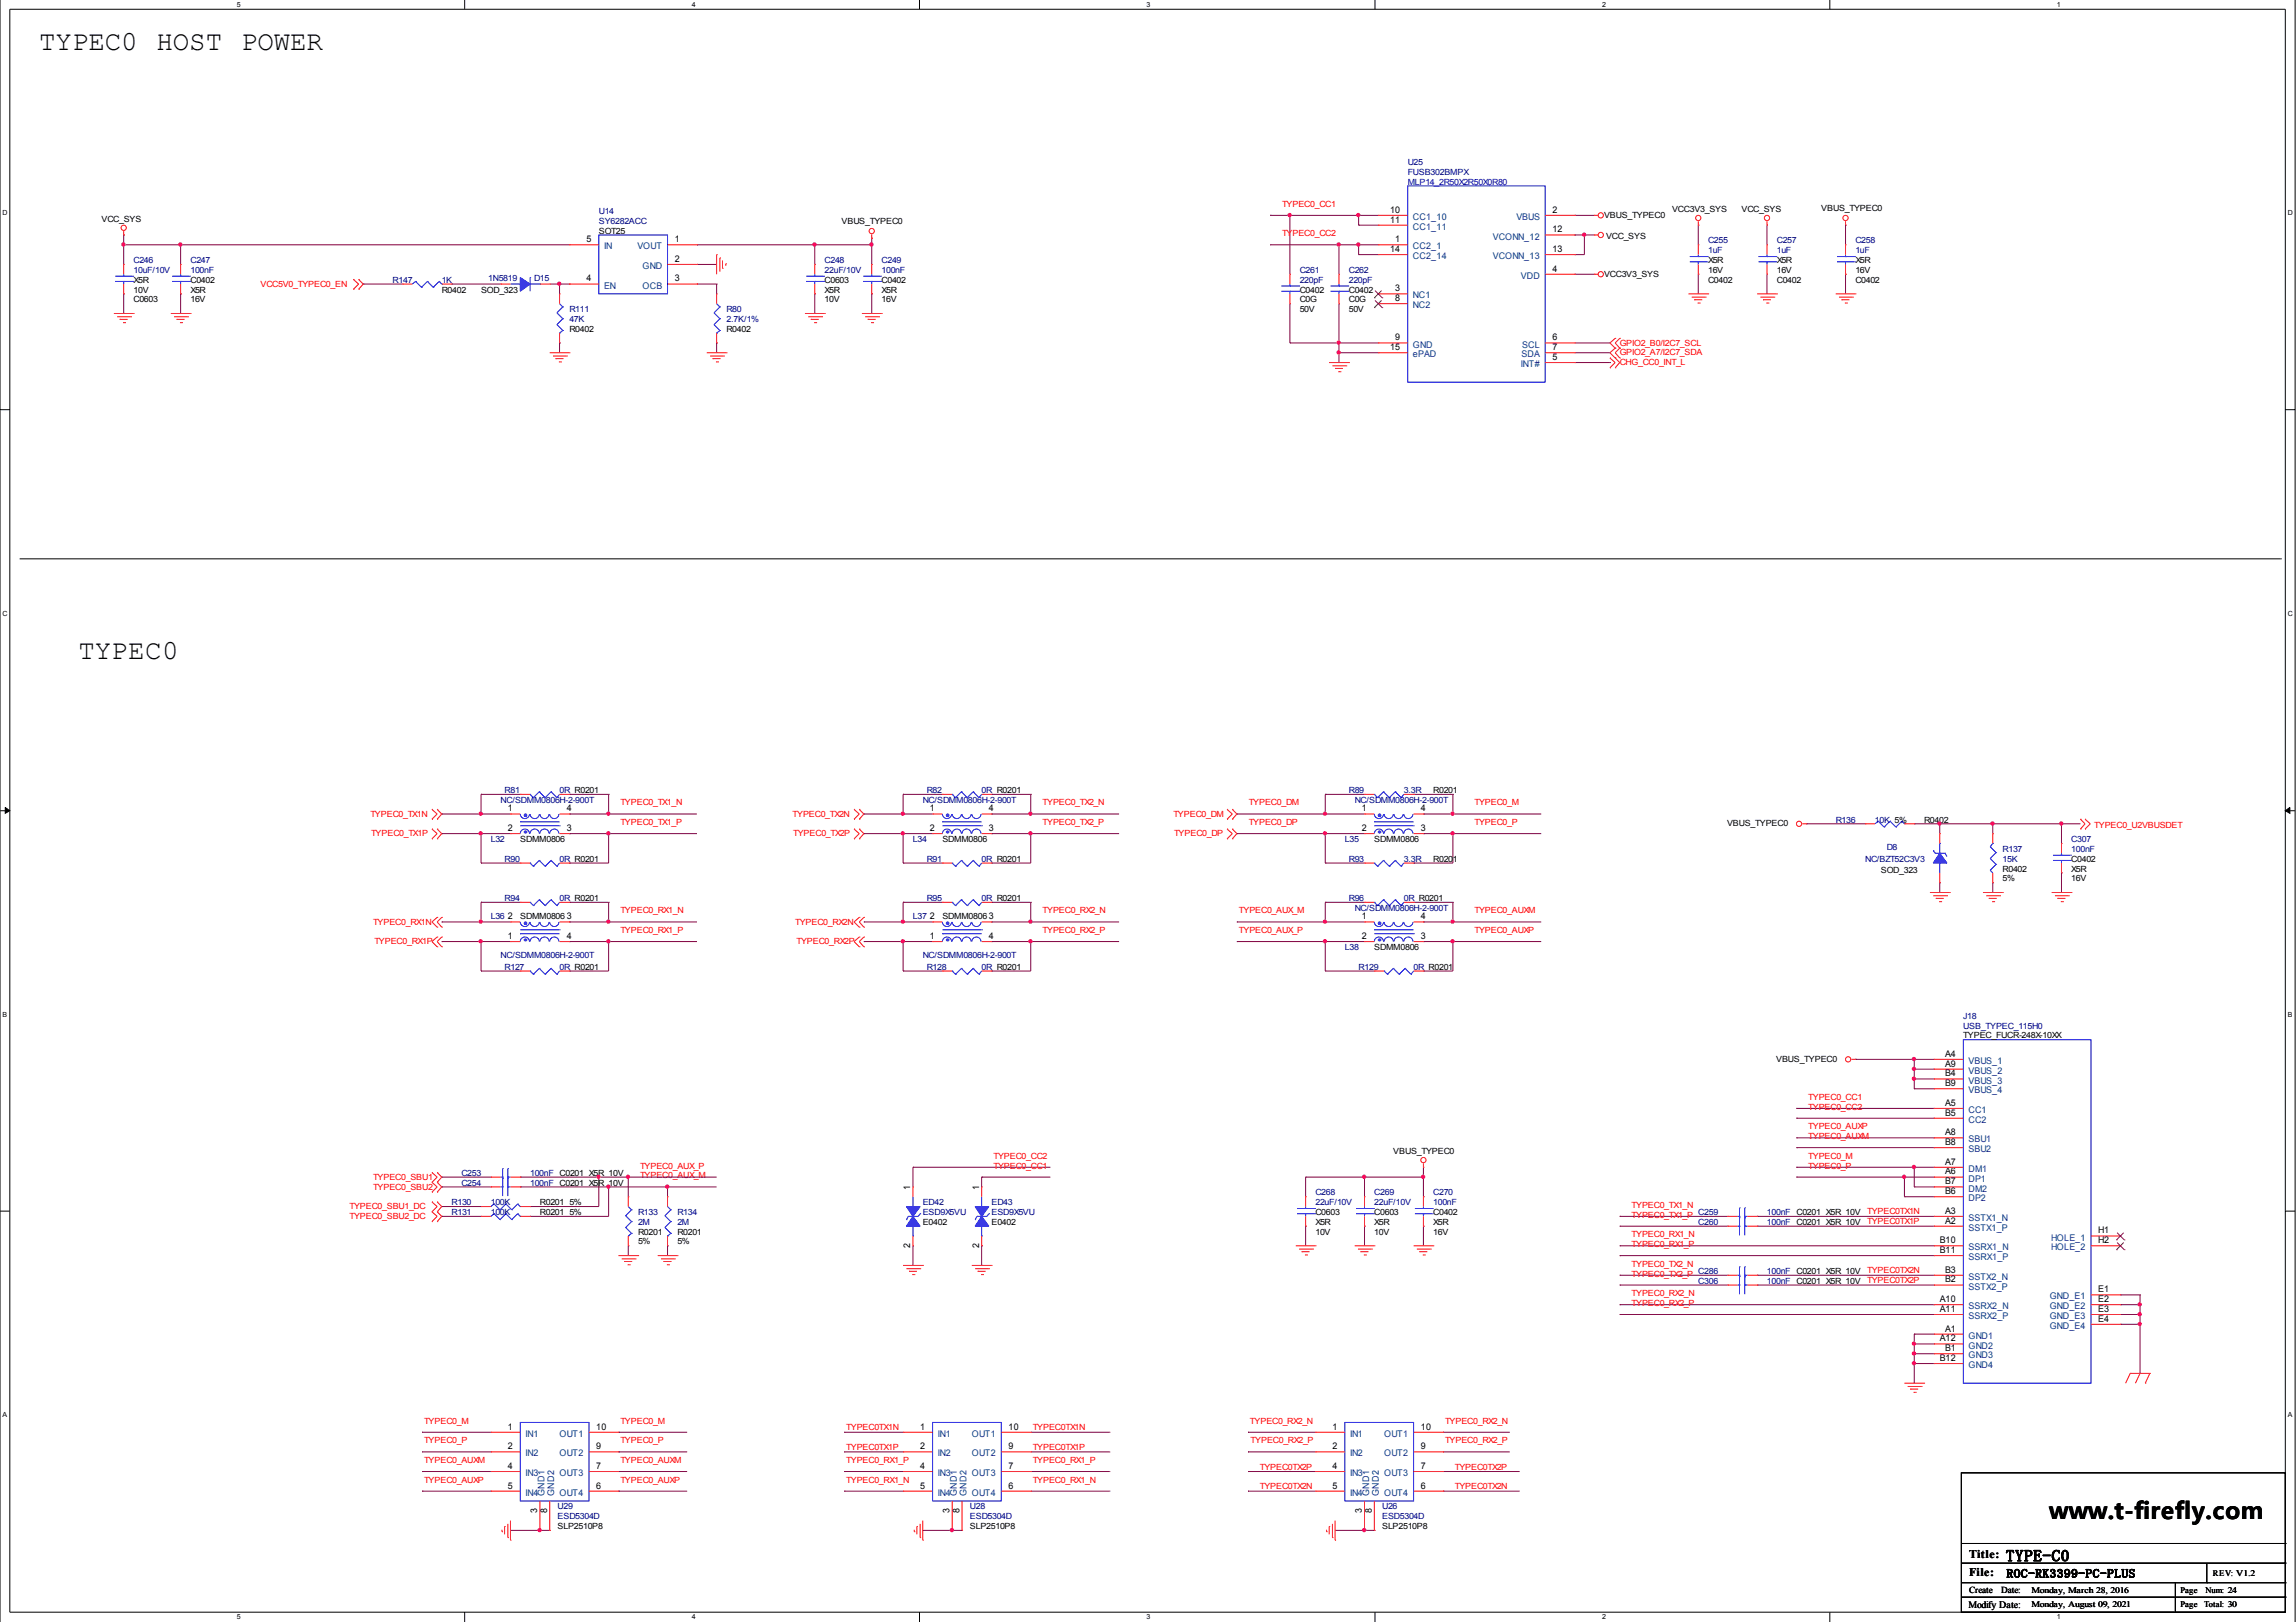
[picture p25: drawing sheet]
<svg xmlns="http://www.w3.org/2000/svg" width="297mm" height="210mm" viewBox="0 0 297 210" stroke-linecap="round" stroke-linejoin="round" font-family="sans-serif">
<defs><g id="words">
<g font-size="3.6">
<text x="5.1" y="6.5">TYPEC0 HOST POWER</text>
<text x="10.2" y="85.3">TYPEC0</text>
</g>
<text font-size="3" x="265.1" y="196.5">www.t-firefly.com</text>
<text font-size="2" x="259.5" y="202">TYPE-C0</text>
<g font-size="1.5">
<text x="254.8" y="201.6">Title:</text>
<text x="254.8" y="203.9">File:</text>
<text x="259.6" y="204.1">ROC-RK3399-PC-PLUS</text>
</g>
<text font-size="1.3" x="254.7" y="208">Modify Date:</text>
<g font-size="1.2">
<text x="179.8" y="27.5">10</text>
<text x="179.8" y="28.8">11</text>
<text x="200.8" y="27.5">2</text>
<text x="75.9" y="31.3">5</text>
<text x="87.3" y="33.9">2</text>
<text x="87.3" y="31.3">1</text>
<text x="179.8" y="32.6">14</text>
<text x="180.5" y="31.3">1</text>
<text x="200.8" y="35.2">4</text>
<text x="200.8" y="30.1">12</text>
<text x="200.8" y="32.6">13</text>
<text x="75.9" y="36.4">4</text>
<text x="87.3" y="36.4">3</text>
<text x="180.5" y="37.7">3</text>
<text x="180.5" y="39">8</text>
<text x="179.8" y="45.3">15</text>
<text x="180.5" y="44">9</text>
<text x="200.8" y="46.6">5</text>
<text x="200.8" y="44">6</text>
<text x="200.8" y="45.3">7</text>
<text x="65.7" y="105">1</text>
<text x="65.7" y="107.5">2</text>
<text x="73.3" y="107.5">3</text>
<text x="73.3" y="105">4</text>
<text x="120.3" y="105">1</text>
<text x="120.3" y="107.5">2</text>
<text x="127.9" y="107.5">3</text>
<text x="127.9" y="105">4</text>
<text x="176.2" y="105">1</text>
<text x="176.2" y="107.5">2</text>
<text x="183.8" y="107.5">3</text>
<text x="183.8" y="105">4</text>
<text x="65.7" y="119">2</text>
<text x="73.3" y="119">3</text>
<text x="120.3" y="119">2</text>
<text x="127.9" y="119">3</text>
<text x="176.2" y="119">1</text>
<text x="183.8" y="119">4</text>
<text x="65.7" y="121.5">1</text>
<text x="73.3" y="121.5">4</text>
<text x="120.3" y="121.5">1</text>
<text x="127.9" y="121.5">4</text>
<text x="176.2" y="121.5">2</text>
<text x="183.8" y="121.5">3</text>
<text x="251.6" y="136.8">A4</text>
<text x="251.6" y="143.1">A5</text>
<text x="251.6" y="138">A9</text>
<text x="251.6" y="140.6">B9</text>
<text x="251.6" y="139.3">B4</text>
<text x="251.6" y="146.9">A8</text>
<text x="251.6" y="148.2">B8</text>
<text x="251.6" y="144.4">B5</text>
<text x="117.8" y="153.9" transform="rotate(-90 117.8 153.9)">1</text>
<text x="126.7" y="153.9" transform="rotate(-90 126.7 153.9)">1</text>
<text x="251.6" y="152">A6</text>
<text x="251.6" y="150.7">A7</text>
<text x="251.6" y="153.3">B7</text>
<text x="251.6" y="154.5">B6</text>
<text x="117.8" y="161.6" transform="rotate(-90 117.8 161.6)">2</text>
<text x="126.7" y="161.6" transform="rotate(-90 126.7 161.6)">2</text>
<text x="251" y="160.9">B10</text>
<text x="251.6" y="158.3">A2</text>
<text x="251.6" y="157.1">A3</text>
<text x="271.4" y="159.6">H1</text>
<text x="271.4" y="160.9">H2</text>
<text x="251" y="162.2">B11</text>
<text x="251.6" y="164.7">B3</text>
<text x="251.6" y="166">B2</text>
<text x="271.4" y="167.2">E1</text>
<text x="251" y="168.5">A10</text>
<text x="251" y="169.8">A11</text>
<text x="251" y="173.6">A12</text>
<text x="251.6" y="172.3">A1</text>
<text x="271.4" y="168.5">E2</text>
<text x="271.4" y="169.8">E3</text>
<text x="271.4" y="171">E4</text>
<text x="251" y="176.1">B12</text>
<text x="251.6" y="174.9">B1</text>
<text x="65.7" y="185">1</text>
<text x="77.1" y="185">10</text>
<text x="119" y="185">1</text>
<text x="130.5" y="185">10</text>
<text x="172.4" y="185">1</text>
<text x="183.8" y="185">10</text>
<text x="65.7" y="187.6">2</text>
<text x="65.7" y="190.1">4</text>
<text x="77.1" y="190.1">7</text>
<text x="77.1" y="187.6">9</text>
<text x="119" y="187.6">2</text>
<text x="119" y="190.1">4</text>
<text x="130.5" y="190.1">7</text>
<text x="130.5" y="187.6">9</text>
<text x="172.4" y="187.6">2</text>
<text x="172.4" y="190.1">4</text>
<text x="183.8" y="190.1">7</text>
<text x="183.8" y="187.6">9</text>
<text x="65.7" y="192.6">5</text>
<text x="69.5" y="195.8" transform="rotate(-90 69.5 195.8)">3</text>
<text x="70.8" y="195.8" transform="rotate(-90 70.8 195.8)">8</text>
<text x="77.1" y="192.6">6</text>
<text x="119" y="192.6">5</text>
<text x="122.9" y="195.8" transform="rotate(-90 122.9 195.8)">3</text>
<text x="124.1" y="195.8" transform="rotate(-90 124.1 195.8)">8</text>
<text x="130.5" y="192.6">6</text>
<text x="172.4" y="192.6">5</text>
<text x="176.2" y="195.8" transform="rotate(-90 176.2 195.8)">3</text>
<text x="177.5" y="195.8" transform="rotate(-90 177.5 195.8)">8</text>
<text x="183.8" y="192.6">6</text>
<text x="254.8" y="206.2">Create</text>
<text x="258.9" y="206.2">Date:</text>
</g>
<g font-size="1.2" fill="#003f7f">
<text x="182.8" y="28.5">CC1_10</text>
<text x="182.8" y="29.7">CC1_11</text>
<text x="196.2" y="28.5">VBUS</text>
<text x="78.1" y="32.3">IN</text>
<text x="82.5" y="32.3">VOUT</text>
<text x="83.1" y="34.8">GND</text>
<text x="182.8" y="32.3">CC2_1</text>
<text x="182.8" y="33.5">CC2_14</text>
<text x="193.1" y="31">VCONN_12</text>
<text x="193.1" y="33.5">VCONN_13</text>
<text x="78.1" y="37.4">EN</text>
<text x="83.1" y="37.4">OCB</text>
<text x="182.8" y="38.6">NC1</text>
<text x="182.8" y="39.9">NC2</text>
<text x="196.8" y="36.1">VDD</text>
<text x="182.8" y="45">GND</text>
<text x="182.8" y="46.2">ePAD</text>
<text x="196.8" y="47.5">INT#</text>
<text x="196.8" y="46.2">SDA</text>
<text x="196.9" y="45">SCL</text>
<text x="254.7" y="137.7">VBUS_1</text>
<text x="254.7" y="139">VBUS_2</text>
<text x="254.7" y="141.5">VBUS_4</text>
<text x="254.7" y="140.2">VBUS_3</text>
<text x="254.7" y="144">CC1</text>
<text x="254.7" y="147.8">SBU1</text>
<text x="254.7" y="149.1">SBU2</text>
<text x="254.7" y="145.3">CC2</text>
<text x="254.7" y="152.9">DP1</text>
<text x="254.7" y="151.7">DM1</text>
<text x="254.7" y="154.2">DM2</text>
<text x="254.7" y="155.5">DP2</text>
<text x="254.7" y="159.3">SSTX1_P</text>
<text x="254.7" y="158">SSTX1_N</text>
<text x="254.7" y="161.8">SSRX1_N</text>
<text x="265.3" y="160.5">HOLE_1</text>
<text x="265.3" y="161.8">HOLE_2</text>
<text x="254.7" y="163.1">SSRX1_P</text>
<text x="254.7" y="165.6">SSTX2_N</text>
<text x="254.7" y="166.9">SSTX2_P</text>
<text x="254.7" y="173.2">GND1</text>
<text x="254.7" y="169.4">SSRX2_N</text>
<text x="254.7" y="170.7">SSRX2_P</text>
<text x="265.2" y="168.2">GND_E1</text>
<text x="265.2" y="169.4">GND_E2</text>
<text x="265.2" y="170.7">GND_E3</text>
<text x="265.2" y="172">GND_E4</text>
<text x="254.7" y="174.5">GND2</text>
<text x="254.7" y="177.1">GND4</text>
<text x="254.7" y="175.8">GND3</text>
<text x="68" y="185.9">IN1</text>
<text x="72.4" y="185.9">OUT1</text>
<text x="121.3" y="185.9">IN1</text>
<text x="125.7" y="185.9">OUT1</text>
<text x="174.7" y="185.9">IN1</text>
<text x="179.1" y="185.9">OUT1</text>
<text x="68" y="188.5">IN2</text>
<text x="68" y="191">IN3</text>
<text x="72.4" y="191">OUT3</text>
<text x="72.4" y="188.5">OUT2</text>
<text x="121.3" y="188.5">IN2</text>
<text x="121.3" y="191">IN3</text>
<text x="125.7" y="191">OUT3</text>
<text x="125.7" y="188.5">OUT2</text>
<text x="174.7" y="188.5">IN2</text>
<text x="174.7" y="191">IN3</text>
<text x="179.1" y="191">OUT3</text>
<text x="179.1" y="188.5">OUT2</text>
<text x="68" y="193.6">IN4</text>
<text x="70.4" y="193.6" transform="rotate(-90 70.4 193.6)">GND1</text>
<text x="71.7" y="193.6" transform="rotate(-90 71.7 193.6)">GND2</text>
<text x="72.4" y="193.6">OUT4</text>
<text x="121.3" y="193.6">IN4</text>
<text x="123.8" y="193.6" transform="rotate(-90 123.8 193.6)">GND1</text>
<text x="125.1" y="193.6" transform="rotate(-90 125.1 193.6)">GND2</text>
<text x="125.7" y="193.6">OUT4</text>
<text x="174.7" y="193.6">IN4</text>
<text x="177.1" y="193.6" transform="rotate(-90 177.1 193.6)">GND1</text>
<text x="178.4" y="193.6" transform="rotate(-90 178.4 193.6)">GND2</text>
<text x="179.1" y="193.6">OUT4</text>
</g>
<g font-size="1.1" fill="#00007f">
<text x="182.1" y="21.4">U25</text>
<text x="182.1" y="22.6">FUSB302BMPX</text>
<text x="77.5" y="27.7">U14</text>
<text x="77.5" y="29">SY6282ACC</text>
<text x="17.3" y="34.1">C246</text>
<text x="17.3" y="35.3">10uF/10V</text>
<text x="24.6" y="34.1">C247</text>
<text x="24.6" y="35.3">100nF</text>
<text x="106.7" y="34.1">C248</text>
<text x="106.7" y="35.3">22uF/10V</text>
<text x="114" y="34.1">C249</text>
<text x="114" y="35.3">100nF</text>
<text x="168.1" y="35.3">C261</text>
<text x="174.5" y="35.3">C262</text>
<text x="221" y="31.5">C255</text>
<text x="221" y="32.8">1uF</text>
<text x="229.9" y="31.5">C257</text>
<text x="229.9" y="32.8">1uF</text>
<text x="240" y="31.5">C258</text>
<text x="240" y="32.8">1uF</text>
<text x="50.8" y="36.6">R147</text>
<text x="57.2" y="36.6">1K</text>
<text x="63.2" y="36.3">1N5819</text>
<text x="69.1" y="36.3">D15</text>
<text x="73.7" y="40.4">R111</text>
<text x="73.7" y="41.7">47K</text>
<text x="94" y="40.4">R80</text>
<text x="94" y="41.7">2.7K/1%</text>
<text x="168.1" y="36.6">220pF</text>
<text x="174.5" y="36.6">220pF</text>
<text x="64.8" y="103.9">NC/SDMM0806H-2-900T</text>
<text x="65.3" y="102.6">R81</text>
<text x="72.4" y="102.6">0R R0201</text>
<text x="119.4" y="103.9">NC/SDMM0806H-2-900T</text>
<text x="119.9" y="102.6">R82</text>
<text x="127" y="102.6">0R R0201</text>
<text x="174.5" y="102.6">R89</text>
<text x="175.3" y="103.9">NC/SDMM0806H-2-900T</text>
<text x="181.6" y="102.6">3.3R</text>
<text x="237.5" y="106.4">R136</text>
<text x="242.6" y="106.4">10K 5%</text>
<text x="63.5" y="109">L32</text>
<text x="65.3" y="111.5">R90</text>
<text x="72.4" y="111.5">0R R0201</text>
<text x="118.1" y="109">L34</text>
<text x="119.9" y="111.5">R91</text>
<text x="127" y="111.5">0R R0201</text>
<text x="174" y="109">L35</text>
<text x="174.5" y="111.5">R93</text>
<text x="181.6" y="111.5">3.3R</text>
<text x="241.3" y="111.5">NC/BZT52C3V3</text>
<text x="244.1" y="110">D8</text>
<text x="259.1" y="110.3">R137</text>
<text x="259.1" y="111.5">15K</text>
<text x="268" y="109">C307</text>
<text x="268" y="110.3">100nF</text>
<text x="63.5" y="118.9">L36</text>
<text x="65.3" y="116.6">R94</text>
<text x="72.4" y="116.6">0R R0201</text>
<text x="118.1" y="118.9">L37</text>
<text x="119.9" y="116.6">R95</text>
<text x="127" y="116.6">0R R0201</text>
<text x="174.5" y="116.6">R96</text>
<text x="175.3" y="117.9">NC/SDMM0806H-2-900T</text>
<text x="181.6" y="116.6">0R R0201</text>
<text x="64.8" y="124">NC/SDMM0806H-2-900T</text>
<text x="65.3" y="125.5">R127</text>
<text x="72.4" y="125.5">0R R0201</text>
<text x="119.4" y="124">NC/SDMM0806H-2-900T</text>
<text x="119.9" y="125.5">R128</text>
<text x="127" y="125.5">0R R0201</text>
<text x="174" y="123">L38</text>
<text x="175.8" y="125.5">R129</text>
<text x="182.9" y="125.5">0R R0201</text>
<text x="254" y="131.8">J18</text>
<text x="254" y="133.1">USB_TYPEC_115H0</text>
<text x="58.4" y="156">R130</text>
<text x="59.7" y="153.4">C254</text>
<text x="59.7" y="152.2">C253</text>
<text x="63.5" y="156">100K</text>
<text x="68.6" y="153.4">100nF C0201 X5R 10V</text>
<text x="68.6" y="152.2">100nF C0201 X5R 10V</text>
<text x="119.4" y="156">ED42</text>
<text x="128.3" y="156">ED43</text>
<text x="170.2" y="154.7">C268</text>
<text x="170.2" y="156">22uF/10V</text>
<text x="177.8" y="154.7">C269</text>
<text x="177.8" y="156">22uF/10V</text>
<text x="185.4" y="154.7">C270</text>
<text x="185.4" y="156">100nF</text>
<text x="58.4" y="157.2">R131</text>
<text x="63.5" y="157.2">100K</text>
<text x="82.5" y="157.2">R133</text>
<text x="82.5" y="158.5">2M</text>
<text x="87.6" y="157.2">R134</text>
<text x="87.6" y="158.5">2M</text>
<text x="119.4" y="157.2">ESD9X5VU</text>
<text x="128.3" y="157.2">ESD9X5VU</text>
<text x="219.7" y="157.2">C259</text>
<text x="219.7" y="158.5">C260</text>
<text x="228.6" y="157.2">100nF C0201 X5R 10V</text>
<text x="228.6" y="158.5">100nF C0201 X5R 10V</text>
<text x="219.7" y="166.1">C306</text>
<text x="219.7" y="164.9">C286</text>
<text x="228.6" y="166.1">100nF C0201 X5R 10V</text>
<text x="228.6" y="164.9">100nF C0201 X5R 10V</text>
<text x="72.1" y="195.3">U29</text>
<text x="72.1" y="196.6">ESD5304D</text>
<text x="125.5" y="195.3">U28</text>
<text x="125.5" y="196.6">ESD5304D</text>
<text x="178.8" y="195.3">U26</text>
<text x="178.8" y="196.6">ESD5304D</text>
</g>
<text font-size="1.1" fill="#00009f" x="182.1" y="23.9">MLP14_2R50X2R50X0R80</text>
<g font-size="1.1">
<text x="13.1" y="28.7">VCC_SYS</text>
<text x="108.9" y="29">VBUS_TYPEC0</text>
<text x="207.5" y="28.2">VBUS_TYPEC0</text>
<text x="216.3" y="27.4">VCC3V3_SYS</text>
<text x="225.3" y="27.4">VCC_SYS</text>
<text x="235.6" y="27.4">VBUS_TYPEC0</text>
<text x="77.5" y="30.2">SOT25</text>
<text x="207.5" y="35.8">VCC3V3_SYS</text>
<text x="207.8" y="30.9">VCC_SYS</text>
<text x="221" y="34.1">X5R</text>
<text x="221" y="35.3">16V</text>
<text x="229.9" y="34.1">X5R</text>
<text x="229.9" y="35.3">16V</text>
<text x="240" y="34.1">X5R</text>
<text x="240" y="35.3">16V</text>
<text x="17.3" y="39.1">C0603</text>
<text x="17.3" y="36.6">X5R</text>
<text x="17.3" y="37.9">10V</text>
<text x="24.6" y="36.6">C0402</text>
<text x="24.6" y="37.9">X5R</text>
<text x="24.6" y="39.1">16V</text>
<text x="57.1" y="37.9">R0402</text>
<text x="62.2" y="37.9">SOD_323</text>
<text x="106.7" y="36.6">C0603</text>
<text x="106.7" y="37.9">X5R</text>
<text x="106.7" y="39.1">10V</text>
<text x="114" y="36.6">C0402</text>
<text x="114" y="37.9">X5R</text>
<text x="114" y="39.1">16V</text>
<text x="168.1" y="37.9">C0402</text>
<text x="168.1" y="39.1">C0G</text>
<text x="168.1" y="40.4">50V</text>
<text x="174.5" y="37.9">C0402</text>
<text x="174.5" y="39.1">C0G</text>
<text x="174.5" y="40.4">50V</text>
<text x="221" y="36.6">C0402</text>
<text x="229.9" y="36.6">C0402</text>
<text x="240" y="36.6">C0402</text>
<text x="73.7" y="42.9">R0402</text>
<text x="94" y="42.9">R0402</text>
<text x="185.4" y="102.6">R0201</text>
<text x="223.4" y="106.9">VBUS_TYPEC0</text>
<text x="248.9" y="106.4">R0402</text>
<text x="67.3" y="109">SDMM0806</text>
<text x="121.9" y="109">SDMM0806</text>
<text x="177.8" y="109">SDMM0806</text>
<text x="185.4" y="111.5">R0201</text>
<text x="243.3" y="113">SOD_323</text>
<text x="259.1" y="112.8">R0402</text>
<text x="268" y="111.5">C0402</text>
<text x="268" y="112.8">X5R</text>
<text x="67.3" y="118.9">SDMM0806</text>
<text x="121.9" y="118.9">SDMM0806</text>
<text x="259.1" y="114.1">5%</text>
<text x="268" y="114.1">16V</text>
<text x="177.8" y="123">SDMM0806</text>
<text x="229.8" y="137.4">VBUS_TYPEC0</text>
<text x="254" y="134.4">TYPEC_FUCR-248X-10XX</text>
<text x="180.3" y="149.3">VBUS_TYPEC0</text>
<text x="69.8" y="156">R0201 5%</text>
<text x="69.8" y="157.2">R0201 5%</text>
<text x="82.5" y="159.8">R0201</text>
<text x="82.5" y="161.1">5%</text>
<text x="87.6" y="159.8">R0201</text>
<text x="87.6" y="161.1">5%</text>
<text x="119.4" y="158.5">E0402</text>
<text x="128.3" y="158.5">E0402</text>
<text x="170.2" y="157.2">C0603</text>
<text x="170.2" y="158.5">X5R</text>
<text x="170.2" y="159.8">10V</text>
<text x="177.8" y="157.2">C0603</text>
<text x="177.8" y="158.5">X5R</text>
<text x="177.8" y="159.8">10V</text>
<text x="185.4" y="157.2">C0402</text>
<text x="185.4" y="158.5">X5R</text>
<text x="185.4" y="159.8">16V</text>
<text x="72.1" y="197.9">SLP2510P8</text>
<text x="125.5" y="197.9">SLP2510P8</text>
<text x="178.8" y="197.9">SLP2510P8</text>
<text x="286.3" y="203.9">REV: V1.2</text>
<text x="262.8" y="206.1">Monday, March 28, 2016</text>
<text x="262.8" y="208">Monday, August 09, 2021</text>
<text x="282.1" y="206.2">Page</text>
<text x="282.1" y="208">Page</text>
<text x="285.2" y="208">Total: 30</text>
<text x="285.3" y="206.2">Num: 24</text>
</g>
<g font-size="1.1" fill="#f00">
<text x="165.9" y="26.8">TYPEC0_CC1</text>
<text x="165.9" y="30.6">TYPEC0_CC2</text>
<text x="33.7" y="37.1">VCC5V0_TYPEC0_EN</text>
<text x="209.5" y="47.3">CHG_CC0_INT_L</text>
<text x="209.5" y="44.7">GPIO2_B0/I2C7_SCL</text>
<text x="209.5" y="46">GPIO2_A7/I2C7_SDA</text>
<text x="47.9" y="105.7">TYPEC0_TX1N</text>
<text x="80.3" y="106.8">TYPEC0_TX1_P</text>
<text x="80.3" y="104.2">TYPEC0_TX1_N</text>
<text x="102.5" y="105.7">TYPEC0_TX2N</text>
<text x="134.9" y="106.8">TYPEC0_TX2_P</text>
<text x="134.9" y="104.2">TYPEC0_TX2_N</text>
<text x="151.8" y="105.7">TYPEC0_DM</text>
<text x="161.5" y="104.2">TYPEC0_DM</text>
<text x="161.5" y="106.8">TYPEC0_DP</text>
<text x="190.8" y="106.8">TYPEC0_P</text>
<text x="190.8" y="104.2">TYPEC0_M</text>
<text x="270.9" y="107.2">TYPEC0_U2VBUSDET</text>
<text x="48" y="108.2">TYPEC0_TX1P</text>
<text x="102.6" y="108.2">TYPEC0_TX2P</text>
<text x="151.9" y="108.2">TYPEC0_DP</text>
<text x="48.3" y="119.6">TYPEC0_RX1N</text>
<text x="80.3" y="118.2">TYPEC0_RX1_N</text>
<text x="102.9" y="119.6">TYPEC0_RX2N</text>
<text x="134.9" y="118.2">TYPEC0_RX2_N</text>
<text x="160.3" y="118.2">TYPEC0_AUX_M</text>
<text x="190.8" y="118.2">TYPEC0_AUXM</text>
<text x="48.4" y="122.2">TYPEC0_RX1P</text>
<text x="80.3" y="120.7">TYPEC0_RX1_P</text>
<text x="103" y="122.2">TYPEC0_RX2P</text>
<text x="134.9" y="120.7">TYPEC0_RX2_P</text>
<text x="160.3" y="120.7">TYPEC0_AUX_P</text>
<text x="190.8" y="120.7">TYPEC0_AUXP</text>
<text x="233.9" y="142.3">TYPEC0_CC1</text>
<text x="233.9" y="143.6">TYPEC0_CC2</text>
<text x="128.5" y="150">TYPEC0_CC2</text>
<text x="233.9" y="146.1">TYPEC0_AUXP</text>
<text x="233.9" y="147.4">TYPEC0_AUXM</text>
<text x="233.9" y="150">TYPEC0_M</text>
<text x="48.3" y="153.9">TYPEC0_SBU2</text>
<text x="48.3" y="152.7">TYPEC0_SBU1</text>
<text x="82.8" y="152.5">TYPEC0_AUX_M</text>
<text x="82.8" y="151.2">TYPEC0_AUX_P</text>
<text x="128.5" y="151.2">TYPEC0_CC1</text>
<text x="233.9" y="151.2">TYPEC0_P</text>
<text x="45.2" y="157.7">TYPEC0_SBU2_DC</text>
<text x="45.2" y="156.5">TYPEC0_SBU1_DC</text>
<text x="211.1" y="160.1">TYPEC0_RX1_N</text>
<text x="211.1" y="161.4">TYPEC0_RX1_P</text>
<text x="211.1" y="156.3">TYPEC0_TX1_N</text>
<text x="211.1" y="157.6">TYPEC0_TX1_P</text>
<text x="241.6" y="157.2">TYPEC0TX1N</text>
<text x="241.6" y="158.4">TYPEC0TX1P</text>
<text x="211.1" y="167.7">TYPEC0_RX2_N</text>
<text x="211.1" y="163.9">TYPEC0_TX2_N</text>
<text x="211.1" y="165.2">TYPEC0_TX2_P</text>
<text x="241.6" y="166">TYPEC0TX2P</text>
<text x="241.6" y="164.8">TYPEC0TX2N</text>
<text x="211.1" y="169">TYPEC0_RX2_P</text>
<text x="54.9" y="184.2">TYPEC0_M</text>
<text x="80.3" y="184.2">TYPEC0_M</text>
<text x="109.5" y="185.1">TYPEC0TX1N</text>
<text x="133.6" y="185.1">TYPEC0TX1N</text>
<text x="161.7" y="184.2">TYPEC0_RX2_N</text>
<text x="186.9" y="184.2">TYPEC0_RX2_N</text>
<text x="54.9" y="186.8">TYPEC0_P</text>
<text x="54.9" y="189.3">TYPEC0_AUXM</text>
<text x="54.9" y="191.9">TYPEC0_AUXP</text>
<text x="80.3" y="186.8">TYPEC0_P</text>
<text x="80.3" y="189.3">TYPEC0_AUXM</text>
<text x="80.3" y="191.9">TYPEC0_AUXP</text>
<text x="109.5" y="187.6">TYPEC0TX1P</text>
<text x="109.5" y="189.3">TYPEC0_RX1_P</text>
<text x="109.5" y="191.9">TYPEC0_RX1_N</text>
<text x="133.6" y="187.6">TYPEC0TX1P</text>
<text x="133.6" y="189.3">TYPEC0_RX1_P</text>
<text x="133.6" y="191.9">TYPEC0_RX1_N</text>
<text x="161.8" y="186.8">TYPEC0_RX2_P</text>
<text x="163" y="190.2">TYPEC0TX2P</text>
<text x="186.9" y="186.8">TYPEC0_RX2_P</text>
<text x="188.2" y="190.2">TYPEC0TX2P</text>
<text x="163" y="192.7">TYPEC0TX2N</text>
<text x="188.2" y="192.7">TYPEC0TX2N</text>
</g>
<g font-size=".9">
<text x="30.6" y=".9">5</text>
<text x="89.5" y=".9">4</text>
<text x="148.3" y=".9">3</text>
<text x="207.3" y=".9">2</text>
<text x="266.1" y=".9">1</text>
<text x=".3" y="27.9">D</text>
<text x="296" y="27.9">D</text>
<text x=".3" y="79.7">C</text>
<text x="296" y="79.7">C</text>
<text x=".3" y="131.6">B</text>
<text x="296" y="131.6">B</text>
<text x=".3" y="183.4">A</text>
<text x="296" y="183.4">A</text>
<text x="30.6" y="209.6">5</text>
<text x="89.5" y="209.6">4</text>
<text x="148.3" y="209.6">3</text>
<text x="207.3" y="209.6">2</text>
<text x="266.1" y="209.6">1</text>
</g>
</g></defs>
<path d="M0 -.1v210M296.9 -.1v210M1.3 1.2h294.4v207.4h-294.4z" fill="none" stroke="#000" stroke-width=".13"/>
<g fill="#fff">
<path d="M30.6 .1h.4v.9h-.4z"/>
<path d="M30.6 208.8h.4v.9h-.4z"/>
</g>
<path d="M60.1 -.1v1.3M60.1 208.6v1.3" fill="none" stroke="#000" stroke-width=".13"/>
<g fill="#fff">
<path d="M89.5 .1h.3v.9h-.3z"/>
<path d="M89.5 208.8h.3v.9h-.3z"/>
</g>
<path d="M119 -.1v1.3M119 208.6v1.3" fill="none" stroke="#000" stroke-width=".13"/>
<g fill="#fff">
<path d="M148.3 .1h.4v.9h-.4z"/>
<path d="M148.3 208.8h.4v.9h-.4z"/>
</g>
<path d="M177.9 -.1v1.3M177.9 208.6v1.3" fill="none" stroke="#000" stroke-width=".13"/>
<g fill="#fff">
<path d="M207.3 .1h.3v.9h-.3z"/>
<path d="M207.3 208.8h.3v.9h-.3z"/>
</g>
<path d="M236.7 -.1v1.3M236.7 208.6v1.3" fill="none" stroke="#000" stroke-width=".13"/>
<g fill="#fff">
<path d="M266.1 .1h.3v.9h-.3z"/>
<path d="M266.1 208.8h.3v.9h-.3z"/>
<path d="M.3 27.1h.5v.9h-.5z"/>
<path d="M296 27.1h.5v.9h-.5z"/>
<path d="M.3 78.9h.5v1h-.5z"/>
<path d="M296 78.9h.5v1h-.5z"/>
</g>
<path d="M0 53h1.3M295.7 53h1.2" fill="none" stroke="#000" stroke-width=".13"/>
<g fill="#fff">
<path d="M.3 130.8h.5v1h-.5z"/>
<path d="M296 130.8h.4v1h-.4z"/>
</g>
<path d="M0 104.9h1.3M295.7 104.9h1.2" fill="none" stroke="#000" stroke-width=".13"/>
<path d="M.7 104.5l.6 .4-.6 .4zM295.7 104.9l.5-.4v.8z" fill="#000" stroke="#000" stroke-width=".13"/>
<g fill="#fff">
<path d="M.3 182.6h.5v1h-.5z"/>
<path d="M296 182.6h.5v1h-.5z"/>
</g>
<g fill="none" stroke="#000" stroke-width=".13">
<path d="M2.5 72.3h292.6M295.1 72.3h.1M0 156.7h1.3M295.7 156.7h1.2M253.7 190.6h42v18h-42zM253.7 199.7h42M295.7 199.7h.1M253.7 202.3h42M253.7 204.8h42M253.7 206.7h42M281.4 208.6h.1M281.4 204.8v3.8"/>
<path d="M285.5 204.8h.1M285.5 202.3v2.5M295.7 202.3h.1M295.7 204.8h.1M295.7 206.7h.1"/>
</g>
<g fill="none" stroke="#7f003f" stroke-width=".13">
<path d="M16 31.7h.1M16 38h.1M16 30.4h.1M16 31.7h57.7M16 30.4v3.8M16 38v2.6M23.4 38h.1M23.4 31.7h.1M23.4 31.7v2.5M23.4 38v2.6M47 36.8h.1M47 36.8h5.1"/>
<path d="M58.4 36.8h.1M58.4 36.8h6.4M71.1 36.8h2.6M72.4 36.8h.1M72.4 36.8v1.2M73.7 36.8h.1M90.2 31.7h.1M90.2 34.2h.1M90.2 36.8h.1M90.2 31.7h22.6M90.2 36.8h2.5M90.2 34.2h2.5"/>
<path d="M92.7 36.8h.1M92.7 36.8v1.2M105.4 31.7h.1M105.4 38h.1M105.4 31.7v2.5M105.4 38v2.6M112.8 38h.1M112.8 31.7h.1M112.8 30.8h.1M112.8 30.8v3.4M112.8 38v2.6M164.3 31.7h.1"/>
<path d="M164.3 27.9h.1M164.3 31.7h14M164.3 27.9h14M166.9 27.9h.1M166.9 39.3h.1M166.9 27.9v7.6M166.9 39.3v5.1M173.2 31.7h.1M173.2 39.3h.1M173.2 31.7v3.8M173.2 39.3v7.6M175.8 32.9h.1"/>
<path d="M175.8 31.7h.1M175.8 29.1h.1M175.8 27.9h.1M175.8 32.9h2.5M175.8 27.9v1.2M175.8 31.7v1.2M175.8 29.1h2.5M203.7 35.5h.1M203.7 27.9h.1M203.7 30.4h.1M203.7 32.9h.1M203.7 27.9h2.5"/>
<path d="M203.7 35.5h2.5M203.7 30.4h2.5M205 30.4h.1M205 30.4v2.5h-1.3M219.7 29.1h.1M219.7 35.5h.1M219.7 29.1v2.6M219.7 35.5v2.5M228.6 29.1h.1M228.6 35.5h.1M228.6 29.1v2.6M228.6 35.5v2.5"/>
<path d="M238.8 29.1h.1M238.8 35.5h.1M238.8 29.1v2.6M238.8 35.5v2.5M72.4 44.4h.1M72.4 44.4v1.2M92.7 44.4h.1M92.7 44.4v1.2M166.9 44.4h.1M166.9 44.4h11.4M173.2 45.6h.1M173.2 44.4h.1"/>
<path d="M173.2 45.6h5.1M203.7 45.6h4.6M203.7 44.4h4.6M203.7 46.9h4.6M208.3 46.9h.1M208.3 44.4h.1M208.3 45.6h.1M57.2 105.3h.1M57.2 107.9h.1M57.2 119.3h.1M57.2 105.3h8.8M57.2 107.9h8.8"/>
<path d="M57.2 119.3h8.8M62.2 107.9h.1M62.2 111.7h.1M62.2 102.8h.1M62.2 105.3h.1M62.2 116.8h.1M62.2 119.3h.1M62.2 102.8v2.5M62.2 107.9v3.8M62.2 116.8v2.5M62.2 111.7h5.1M62.2 102.8h5.1"/>
<path d="M62.2 116.8h5.1M73.7 105.3h.1M73.7 107.9h.1M73.7 119.3h.1M73.7 111.7h.1M73.7 102.8h.1M73.7 116.8h.1M73.7 105.3h16.5M73.7 107.9h16.5M73.7 119.3h16.5M73.7 102.8h5M73.7 116.8h5"/>
<path d="M78.7 107.9h.1M78.7 102.8h.1M78.7 105.3h.1M78.7 116.8h.1M78.7 119.3h.1M78.7 102.8v2.5M78.7 107.9v3.8h-5M78.7 116.8v2.5M111.8 105.3h.1M111.8 107.9h.1M111.8 119.3h.1M111.8 105.3h8.9"/>
<path d="M111.8 107.9h8.9M111.8 119.3h8.9M116.8 107.9h.1M116.8 111.7h.1M116.8 102.8h.1M116.8 105.3h.1M116.8 116.8h.1M116.8 119.3h.1M116.8 111.7h5.1M116.8 102.8h5.1M116.8 116.8h5.1M116.8 102.8v2.5"/>
<path d="M116.8 107.9v3.8M116.8 116.8v2.5M128.3 105.3h.1M128.3 119.3h.1M128.3 107.9h.1M128.3 111.7h.1M128.3 102.8h.1M128.3 116.8h.1M128.3 105.3h16.5M128.3 107.9h16.5M128.3 119.3h16.5M128.3 102.8h5.1"/>
<path d="M128.3 116.8h5.1M133.4 107.9h.1M133.4 102.8h.1M133.4 105.3h.1M133.4 116.8h.1M133.4 119.3h.1M133.4 107.9v3.8h-5.1M133.4 102.8v2.5M133.4 116.8v2.5M160 119.3h.1M160 105.3h.1M160 107.9h.1"/>
<path d="M160 105.3h16.5M160 107.9h16.5M160 119.3h16.5M171.5 116.8h.1M171.5 119.3h.1M171.5 107.9h.1M171.5 111.7h.1M171.5 102.8h.1M171.5 105.3h.1M171.5 111.7h5M171.5 102.8h5M171.5 116.8h5"/>
<path d="M171.5 102.8v2.5M171.5 107.9v3.8M171.5 116.8v2.5M182.9 116.8h.1M182.9 111.7h.1M182.9 102.8h.1M182.9 102.8h5.1M182.9 116.8h5.1M184.2 119.3h.1M184.2 107.9h.1M184.2 105.3h.1M184.2 105.3h15.2"/>
<path d="M184.2 107.9h15.2M184.2 119.3h15.2M188 116.8h.1M188 119.3h.1M188 107.9h.1M188 102.8h.1M188 105.3h.1M188 107.9v3.8h-5.1M188 102.8v2.5M188 116.8v2.5M233.7 106.6h.1M233.7 106.6h7.6"/>
<path d="M247.7 106.6h.1M247.7 106.6h21.5M251 114.2h.1M251 106.6h.1M251 106.6v1.3M251 114.2v1.3M257.8 106.6h.1M257.8 114.2h.1M257.8 106.6v1.3M257.8 114.2v1.3M266.7 106.6h.1M266.7 113h.1"/>
<path d="M266.7 106.6v2.5M266.7 113v2.5M57.2 121.8h.1M57.2 121.8h8.8M62.2 121.8h.1M62.2 125.7h.1M62.2 121.8v3.9M62.2 125.7h5.1M73.7 121.8h.1M73.7 125.7h.1M73.7 121.8h16.5M78.7 121.8h.1"/>
<path d="M78.7 121.8v3.9h-5M111.8 121.8h.1M111.8 121.8h8.9M116.8 121.8h.1M116.8 125.7h.1M116.8 125.7h5.1M116.8 121.8v3.9M128.3 121.8h.1M128.3 125.7h.1M128.3 121.8h16.5M133.4 121.8h.1M133.4 121.8v3.9h-5.1"/>
<path d="M160 121.8h.1M160 121.8h16.5M171.5 121.8h.1M171.5 125.7h.1M171.5 125.7h6.3M171.5 121.8v3.9M184.2 125.7h.1M184.2 121.8h.1M184.2 121.8h15.2M188 121.8h.1M188 121.8v3.9h-3.8M240 137.1h.1"/>
<path d="M240 137.1h10.2M247.7 138.4h.1M247.7 137.1h.1M247.7 139.6h.1M247.7 137.1v3.8M247.7 138.4h2.5M247.7 139.6h2.5M57.2 157.4h.1M57.2 156.1h.1M57.2 152.3h.1M57.2 153.6h.1M57.2 153.6h6.3"/>
<path d="M57.2 152.3h6.3M57.2 157.4h5M57.2 156.1h5M67.3 152.3h.1M67.3 153.6h.1M67.3 153.6h25.4M67.3 152.3h25.4M68.6 157.4h.1M68.6 156.1h.1M77.5 152.3h.1M77.5 152.3v3.8h-8.9M78.7 153.6h.1"/>
<path d="M78.7 153.6v3.8h-10.1M81.3 152.3h.1M81.3 152.3v2.6M86.4 153.6h.1M86.4 153.6v1.3M118.1 151.1h.1M118.1 151.1h17.8M118.1 151.1v2.5M127 152.3h.1M127 152.3h8.9M127 152.3v1.3M168.9 152.3h.1"/>
<path d="M168.9 158.7h.1M168.9 152.3h15.3M168.9 152.3v2.6M168.9 158.7v2.5M176.5 152.3h.1M176.5 158.7h.1M176.5 152.3v2.6M176.5 158.7v2.5M184.2 158.7h.1M184.2 152.3h.1M184.2 154.9h.1M184.2 151.1v3.8"/>
<path d="M184.2 158.7v2.5M209.6 157.4h.1M209.6 158.7h.1M209.6 157.4h13.9M209.6 158.7h13.9M227.3 157.4h.1M227.3 158.7h.1M227.3 157.4h22.9M227.3 158.7h22.9M232.4 143.4h.1M232.4 144.7h.1M232.4 147.2h.1"/>
<path d="M232.4 148.5h.1M232.4 151.1h.1M232.4 152.3h.1M232.4 143.4h17.8M232.4 144.7h17.8M232.4 151.1h17.8M232.4 152.3h17.8M232.4 147.2h17.8M232.4 148.5h17.8M246.4 154.9h.1M246.4 152.3h.1M246.4 154.9h3.8"/>
<path d="M246.4 152.3v2.6M247.7 153.6h.1M247.7 151.1h.1M247.7 140.9h.1M247.7 151.1v2.5M247.7 153.6h2.5M247.7 140.9h2.5M81.3 161.2h.1M81.3 161.2v1.3M86.4 161.2h.1M86.4 161.2v1.3M118.1 161.2h.1"/>
<path d="M118.1 161.2v2.6M127 161.2h.1M127 161.2v2.6M209.6 168.8h.1M209.6 170.1h.1M209.6 161.2h.1M209.6 162.5h.1M209.6 165h.1M209.6 166.3h.1M209.6 168.8h40.6M209.6 170.1h40.6M209.6 161.2h40.6"/>
<path d="M209.6 162.5h40.6M209.6 165h13.9M209.6 166.3h13.9M227.3 166.3h.1M227.3 165h.1M227.3 165h22.9M227.3 166.3h22.9M247.7 172.6h.1M247.7 173.9h.1M247.7 175.2h.1M247.7 176.5h.1M247.7 172.6v6.4"/>
<path d="M247.7 172.6h2.5M247.7 173.9h2.5M247.7 175.2h2.5M247.7 176.5h2.5M274.3 167.6h.1M274.3 168.8h.1M274.3 170.1h.1M274.3 171.4h.1M274.3 167.6h2.6M274.3 168.8h2.6M274.3 170.1h2.6M274.3 171.4h2.6"/>
<path d="M276.9 167.6h.1M276.9 168.8h.1M276.9 170.1h.1M276.9 171.4h.1M276.9 167.6v10.1M54.6 185.3h.1M54.6 187.9h.1M54.6 190.4h.1M54.6 193h.1M54.6 187.9h8.9M54.6 185.3h8.9M54.6 190.4h8.9"/>
<path d="M54.6 193h8.9M66 198h5.1M69.9 198h.1M71.1 198h.1M80 185.3h.1M80 187.9h.1M80 190.4h.1M80 193h.1M80 187.9h8.9M80 185.3h8.9M80 190.4h8.9M80 193h8.9"/>
<path d="M109.2 185.3h.1M109.2 187.9h.1M109.2 190.4h.1M109.2 193h.1M109.2 187.9h7.6M109.2 185.3h7.6M109.2 190.4h7.6M109.2 193h7.6M119.4 198h5.1M123.2 198h.1M124.5 198h.1M133.4 187.9h10.1"/>
<path d="M133.4 185.3h10.1M133.4 190.4h10.1M133.4 193h10.1M143.5 185.3h.1M143.5 187.9h.1M143.5 190.4h.1M143.5 193h.1M161.5 187.9h.1M161.5 185.3h.1M161.5 190.4h.1M161.5 193h.1M161.5 187.9h8.7"/>
<path d="M161.5 185.3h8.7M161.5 190.4h8.7M161.5 193h8.7M172.7 198h5.1M176.5 198h.1M177.8 198h.1M186.7 187.9h.1M186.7 185.3h.1M186.7 190.4h.1M186.7 193h.1M186.7 187.9h8.6M186.7 185.3h8.6"/>
<path d="M186.7 190.4h9.9M186.7 193h9.9"/>
</g>
<g fill="#f0f" stroke="#f0f" stroke-width=".13">
<circle cx="247.6" cy="173.9" r=".21"/>
<circle cx="247.6" cy="175.1" r=".21"/>
<circle cx="247.6" cy="176.4" r=".21"/>
<circle cx="276.8" cy="168.8" r=".21"/>
<circle cx="276.8" cy="170.1" r=".21"/>
<circle cx="276.8" cy="171.3" r=".21"/>
<circle cx="247.6" cy="137" r=".21"/>
<circle cx="247.6" cy="139.6" r=".21"/>
<circle cx="247.6" cy="138.3" r=".21"/>
<circle cx="77.4" cy="152.3" r=".21"/>
<circle cx="78.7" cy="153.6" r=".21"/>
<circle cx="86.3" cy="153.6" r=".21"/>
<circle cx="81.2" cy="152.3" r=".21"/>
<circle cx="247.6" cy="151" r=".21"/>
<circle cx="246.3" cy="152.3" r=".21"/>
<circle cx="173.2" cy="45.6" r=".21"/>
<circle cx="266.7" cy="106.6" r=".21"/>
<circle cx="257.8" cy="106.6" r=".21"/>
<circle cx="175.7" cy="31.6" r=".21"/>
<circle cx="175.7" cy="27.8" r=".21"/>
<circle cx="166.8" cy="27.8" r=".21"/>
<circle cx="173.2" cy="44.3" r=".21"/>
<circle cx="173.2" cy="31.6" r=".21"/>
<circle cx="204.9" cy="30.4" r=".21"/>
<circle cx="250.9" cy="106.6" r=".21"/>
<circle cx="123.1" cy="198" r=".21"/>
<circle cx="69.8" cy="198" r=".21"/>
<circle cx="78.7" cy="105.3" r=".21"/>
<circle cx="78.7" cy="107.8" r=".21"/>
<circle cx="78.7" cy="121.8" r=".21"/>
<circle cx="78.7" cy="119.3" r=".21"/>
<circle cx="62.2" cy="105.3" r=".21"/>
<circle cx="133.3" cy="105.3" r=".21"/>
<circle cx="133.3" cy="119.3" r=".21"/>
<circle cx="133.3" cy="121.8" r=".21"/>
<circle cx="133.3" cy="107.8" r=".21"/>
<circle cx="116.8" cy="105.3" r=".21"/>
<circle cx="116.8" cy="107.8" r=".21"/>
<circle cx="116.8" cy="119.3" r=".21"/>
<circle cx="116.8" cy="121.8" r=".21"/>
<circle cx="171.4" cy="121.8" r=".21"/>
<circle cx="62.2" cy="107.8" r=".21"/>
<circle cx="62.2" cy="119.3" r=".21"/>
<circle cx="62.2" cy="121.8" r=".21"/>
<circle cx="171.4" cy="119.3" r=".21"/>
<circle cx="171.4" cy="105.3" r=".21"/>
<circle cx="171.4" cy="107.8" r=".21"/>
<circle cx="176.5" cy="152.3" r=".21"/>
<circle cx="184.1" cy="152.3" r=".21"/>
<circle cx="187.9" cy="121.8" r=".21"/>
<circle cx="187.9" cy="119.3" r=".21"/>
<circle cx="187.9" cy="107.8" r=".21"/>
<circle cx="187.9" cy="105.3" r=".21"/>
<circle cx="176.5" cy="198" r=".21"/>
<circle cx="72.3" cy="36.7" r=".21"/>
<circle cx="23.3" cy="31.6" r=".21"/>
<circle cx="16" cy="31.6" r=".21"/>
<circle cx="112.7" cy="31.6" r=".21"/>
<circle cx="105.4" cy="31.6" r=".21"/>
</g>
<g fill="none" stroke="#f00" stroke-width=".13">
<path d="M16 30.4h.1M16 34.2h.1M16 38h.1M16 29.9v.5M16 34.2v1.3M16 36.8v1.2M23.4 34.2h.1M23.4 38h.1M23.4 34.2v1.3M23.4 36.8v1.2M45.7 37.4h.1M45.7 36.2h.1"/>
<path d="M45.7 36.2l.7 .6-.7 .6M46.4 36.2h.1M46.4 37.4h.1M46.4 36.2l.6 .6-.6 .6M52.1 36.8h.1M52.1 36.8h1.2M57.2 36.8h1.2M58.4 36.8h.1M64.8 36.8h.1M64.8 36.8h1.2M69.9 36.8h1.2M71.1 36.8h.1"/>
<path d="M72.4 38h.1M72.4 38v1.3M73.7 36.8h.1M73.7 31.7h.1M73.7 31.7h3.8M73.7 36.8h3.8M86.4 31.7h3.8M86.4 36.8h3.8M86.4 34.2h3.8M90.2 36.8h.1M90.2 34.2h.1M90.2 31.7h.1"/>
<path d="M92.7 32.9h.1M92.7 38h.1M92.7 32.9v2.6M92.7 38v1.3M93.1 33.4h.1M93.1 33.4v1.8M93.5 34.7h.1M93.5 33.7v1M93.9 34.1h.1M93.9 34.1v.3M105.4 34.2h.1M105.4 38h.1"/>
<path d="M105.4 34.2v1.3M105.4 36.8v1.2M112.8 30.8h.1M112.8 34.2h.1M112.8 38h.1M112.8 30.3v.5M112.8 34.2v1.3M112.8 36.8v1.2M166.9 35.5h.1M166.9 39.3h.1M166.9 35.5v1.3M166.9 38v1.3"/>
<path d="M173.2 35.5h.1M173.2 39.3h.1M173.2 35.5v1.3M173.2 38v1.3M178.3 31.7h.1M178.3 38h.1M178.3 39.3h.1M178.3 27.9h.1M178.3 29.1h.1M178.3 32.9h.1M178.3 27.9h3.8M178.3 38h3.8"/>
<path d="M178.3 31.7h3.8M178.3 39.3h3.8M178.3 29.1h3.8M178.3 32.9h3.8M199.9 30.4h3.8M199.9 27.9h3.8M199.9 35.5h3.8M199.9 32.9h3.8M203.7 27.9h.1M203.7 35.5h.1M203.7 30.4h.1M203.7 32.9h.1"/>
<path d="M206.2 30.4h.1M206.2 27.9h.1M206.2 35.5h.1M206.2 30.4h.6M206.2 27.9h.6M206.2 35.5h.6M218.4 38h2.6M218.9 38.5h1.7M219.2 38.8h.1M219.2 38.8h1M219.6 39.2h.3M219.7 29.1h.1"/>
<path d="M219.7 31.7h.1M219.7 35.5h.1M219.7 28.6v.5M219.7 31.7v1.2M219.7 34.2v1.3M219.9 39.2h.1M220.6 38.5h.1M221 38h.1M227.3 38h2.6M227.8 38.5h1.7M228.1 38.8h.1M228.1 38.8h1"/>
<path d="M228.5 39.2h.3M228.6 29.1h.1M228.6 31.7h.1M228.6 35.5h.1M228.6 28.6v.5M228.6 31.7v1.2M228.6 34.2v1.3M228.8 39.2h.1M229.5 38.5h.1M229.9 38h.1M237.5 38h2.5M237.9 38.5h1.8"/>
<path d="M238.3 38.8h.1M238.3 38.8h1M238.7 39.2h.2M238.8 29.1h.1M238.8 31.7h.1M238.8 35.5h.1M238.8 28.6v.5M238.8 31.7v1.2M238.8 34.2v1.3M238.9 39.2h.1M239.7 38.5h.1M240 38h.1"/>
<path d="M14.7 40.6h2.6M15.2 41h1.7M15.5 41.3h.1M15.5 41.3h1M15.9 41.8h.3M16.2 41.8h.1M16.9 41h.1M17.3 40.6h.1M22.1 40.6h2.5M22.5 41h1.8M22.9 41.3h.1M22.9 41.3h1"/>
<path d="M23.3 41.8h.2M23.5 41.8h.1M24.3 41h.1M24.6 40.6h.1M71.1 45.6h2.6M71.5 46.1h1.8M71.9 46.4h.1M71.9 46.4h1M72.3 46.8h.3M72.4 44.4h.1M72.4 43.1v1.3M72.6 46.8h.1"/>
<path d="M73.3 46.1h.1M73.7 45.6h.1M91.4 45.6h2.6M91.9 46.1h1.7M92.2 46.4h.1M92.2 46.4h1M92.6 46.8h.3M92.7 44.4h.1M92.7 43.1v1.3M92.9 46.8h.1M93.6 46.1h.1M94 45.6h.1"/>
<path d="M104.1 40.6h2.6M104.6 41h1.7M104.9 41.3h.1M104.9 41.3h1M105.3 41.8h.3M105.6 41.8h.1M106.3 41h.1M106.7 40.6h.1M111.5 40.6h2.5M111.9 41h1.8M112.3 41.3h.1M112.3 41.3h1"/>
<path d="M112.7 41.8h.2M112.9 41.8h.1M113.7 41h.1M114 40.6h.1M172 46.9h2.5M172.4 47.3h1.8M172.7 47.7h.1M172.7 47.7h1M173.1 48.1h.3M173.4 48.1h.1M174.2 47.3h.1M174.5 46.9h.1"/>
<path d="M178.3 44.4h.1M178.3 45.6h.1M178.3 45.6h3.8M178.3 44.4h3.8M199.9 46.9h3.8M199.9 45.6h3.8M199.9 44.4h3.8M203.7 46.9h.1M203.7 44.4h.1M203.7 45.6h.1M208.3 47.6h.1M208.3 46.3h.1"/>
<path d="M208.3 46.3l.7 .6-.7 .7M209 47.6h.1M209 46.3h.1M209 43.8h.1M209 45.1h.1M209 45.1l-.7 .5 1.3 1.3-.6 .7M209 43.8l-.7 .6 .7 .7M209.6 45.1h.1M209.6 43.8h.1M209.6 46.3h.1M209.6 43.8l-.6 .6 .6 .7M209.6 45.1l-.6 .5 .6 .7"/>
<path d="M55.9 104.7h.1M55.9 106h.1M55.9 107.3h.1M55.9 108.6h.1M55.9 104.7l.7 .6-.7 .7M55.9 107.3l.7 .6-.7 .7M56.6 106h.1M56.6 104.7h.1M56.6 108.6h.1M56.6 107.3h.1M56.6 118.7h.1M56.6 120h.1"/>
<path d="M56.6 104.7l.6 .6-.6 .7M56.6 107.3l.6 .6-.6 .7M56.6 118.7l-.7 .6 .7 .7M57.2 118.7h.1M57.2 120h.1M57.2 118.7l-.6 .6 .6 .7M66 105.3h.1M66 107.9h.1M66 119.3h.1M66 105.3h1.3M66 107.9h1.3M66 119.3h1.3"/>
<path d="M67.3 116.8h.1M67.3 111.7h.1M67.3 102.8h.1M67.3 116.8h1.3M67.3 111.7h1.3M67.3 102.8h1.3M72.4 105.3h1.3M72.4 107.9h1.3M72.4 116.8h1.3M72.4 111.7h1.3M72.4 102.8h1.3M72.4 119.3h1.3"/>
<path d="M73.7 107.9h.1M73.7 105.3h.1M73.7 116.8h.1M73.7 111.7h.1M73.7 119.3h.1M73.7 102.8h.1M110.5 104.7h.1M110.5 106h.1M110.5 107.3h.1M110.5 108.6h.1M110.5 104.7l.7 .6-.7 .7M110.5 107.3l.7 .6-.7 .7"/>
<path d="M111.2 106h.1M111.2 104.7h.1M111.2 108.6h.1M111.2 107.3h.1M111.2 118.7h.1M111.2 120h.1M111.2 104.7l.6 .6-.6 .7M111.2 107.3l.6 .6-.6 .7M111.2 118.7l-.7 .6 .7 .7M111.8 118.7h.1M111.8 120h.1M111.8 118.7l-.6 .6 .6 .7"/>
<path d="M120.7 105.3h.1M120.7 107.9h.1M120.7 119.3h.1M120.7 105.3h1.2M120.7 107.9h1.2M120.7 119.3h1.2M121.9 111.7h.1M121.9 116.8h.1M121.9 102.8h.1M121.9 116.8h1.3M121.9 111.7h1.3M121.9 102.8h1.3"/>
<path d="M127 105.3h1.3M127 107.9h1.3M127 116.8h1.3M127 111.7h1.3M127 102.8h1.3M127 119.3h1.3M128.3 107.9h.1M128.3 105.3h.1M128.3 111.7h.1M128.3 116.8h.1M128.3 102.8h.1M128.3 119.3h.1"/>
<path d="M158.8 108.6h.1M158.8 107.3h.1M158.8 106h.1M158.8 104.7h.1M158.8 107.3l.6 .6-.6 .7M158.8 104.7l.6 .6-.6 .7M159.4 107.3h.1M159.4 108.6h.1M159.4 104.7h.1M159.4 106h.1M159.4 107.3l.6 .6-.6 .7M159.4 104.7l.6 .6-.6 .7"/>
<path d="M176.5 105.3h.1M176.5 107.9h.1M176.5 116.8h.1M176.5 102.8h.1M176.5 111.7h.1M176.5 119.3h.1M176.5 105.3h1.3M176.5 107.9h1.3M176.5 116.8h1.3M176.5 111.7h1.3M176.5 102.8h1.3M176.5 119.3h1.3"/>
<path d="M181.6 116.8h1.3M181.6 111.7h1.3M181.6 102.8h1.3M182.9 116.8h.1M182.9 102.8h.1M182.9 111.7h.1M182.9 105.3h1.3M182.9 107.9h1.3M182.9 119.3h1.3M184.2 107.9h.1M184.2 105.3h.1M184.2 119.3h.1"/>
<path d="M233.2 106.6h.5M233.7 106.6h.1M241.3 106.6h.1M241.3 106.6h1.3M246.4 106.6h1.3M247.7 106.6h.1M249.7 115.5h2.5M250.1 115.9h1.8M250.4 116.3h.1M250.4 116.3h1.1M250.9 116.7h.2M251 114.2h.1"/>
<path d="M251 107.9h.1M251 107.9v1.2M251 113v1.2M251.1 116.7h.1M251.9 115.9h.1M252.2 115.5h.1M256.5 115.5h2.6M257 115.9h1.7M257.3 116.3h.1M257.3 116.3h1M257.7 116.7h.3M257.8 114.2h.1"/>
<path d="M257.8 107.9h.1M257.8 107.9v1.2M257.8 113v1.2M258 116.7h.1M258.7 115.9h.1M259.1 115.5h.1M265.4 115.5h2.6M265.9 115.9h1.7M266.2 116.3h.1M266.2 116.3h1M266.6 116.7h.3M266.7 109.1h.1"/>
<path d="M266.7 113h.1M266.7 109.1v1.3M266.7 111.7v1.3M266.9 116.7h.1M267.6 115.9h.1M268 115.5h.1M269.2 107.3h.1M269.2 106h.1M269.2 106l.5 .6-.5 .7M269.7 107.3h.1M269.7 106h.1M269.7 106l.7 .6-.7 .7"/>
<path d="M56.6 121.3h.1M56.6 122.5h.1M56.6 121.3l-.7 .5 .7 .7M57.2 121.3h.1M57.2 122.5h.1M57.2 121.3l-.6 .5 .6 .7M66 121.8h.1M66 121.8h1.3M67.3 125.7h.1M67.3 125.7h1.3M72.4 125.7h1.3M72.4 121.8h1.3"/>
<path d="M73.7 121.8h.1M73.7 125.7h.1M111.2 121.3h.1M111.2 122.5h.1M111.2 121.3l-.7 .5 .7 .7M111.8 121.3h.1M111.8 122.5h.1M111.8 121.3l-.6 .5 .6 .7M120.7 121.8h.1M120.7 121.8h1.2M121.9 125.7h.1M121.9 125.7h1.3"/>
<path d="M127 125.7h1.3M127 121.8h1.3M128.3 125.7h.1M128.3 121.8h.1M176.5 121.8h.1M176.5 121.8h1.3M177.8 125.7h.1M177.8 125.7h1.3M182.9 125.7h1.3M182.9 121.8h1.3M184.2 125.7h.1M184.2 121.8h.1"/>
<path d="M239.5 137.1h.5M240 137.1h.1M250.2 137.1h.1M250.2 138.4h.1M250.2 139.6h.1M250.2 137.1h3.8M250.2 138.4h3.8M250.2 139.6h3.8M55.9 154.3h.1M55.9 153h.1M55.9 151.7h.1M55.9 158.1h.1"/>
<path d="M55.9 156.8h.1M55.9 155.5h.1M55.9 153l.7 .6-.7 .7M55.9 151.7l.7 .6-.7 .7M55.9 156.8l.7 .6-.7 .7M55.9 155.5l.7 .6-.7 .7M56.6 153h.1M56.6 154.3h.1M56.6 151.7h.1M56.6 156.8h.1M56.6 158.1h.1M56.6 155.5h.1"/>
<path d="M56.6 153l.6 .6-.6 .7M56.6 151.7l.6 .6-.6 .7M56.6 156.8l.6 .6-.6 .7M56.6 155.5l.6 .6-.6 .7M62.2 157.4h.1M62.2 156.1h.1M62.2 157.4h1.3M62.2 156.1h1.3M63.5 153.6h.1M63.5 152.3h.1M63.5 152.3h1.3M63.5 153.6h1.3"/>
<path d="M66 152.3h1.3M66 153.6h1.3M67.3 153.6h.1M67.3 152.3h.1M67.3 157.4h1.3M67.3 156.1h1.3M68.6 157.4h.1M68.6 156.1h.1M81.3 154.9h.1M81.3 154.9v1.2M81.3 159.9v1.3M86.4 154.9h.1"/>
<path d="M86.4 154.9v1.2M86.4 159.9v1.3M118.1 153.6h.1M118.1 153.6v1.3M118.1 159.9v1.3M127 153.6h.1M127 153.6v1.3M127 159.9v1.3M168.9 154.9h.1M168.9 158.7h.1M168.9 154.9v1.2M168.9 157.4v1.3"/>
<path d="M176.5 154.9h.1M176.5 158.7h.1M176.5 154.9v1.2M176.5 157.4v1.3M184.2 151.1h.1M184.2 154.9h.1M184.2 158.7h.1M184.2 150.6v.5M184.2 154.9v1.2M184.2 157.4v1.3M223.5 157.4h.1M223.5 158.7h.1"/>
<path d="M223.5 158.7h1.3M223.5 157.4h1.3M226.1 158.7h1.2M226.1 157.4h1.2M227.3 157.4h.1M227.3 158.7h.1M250.2 158.7h.1M250.2 157.4h.1M250.2 143.4h.1M250.2 152.3h.1M250.2 151.1h.1M250.2 147.2h.1"/>
<path d="M250.2 140.9h.1M250.2 148.5h.1M250.2 153.6h.1M250.2 154.9h.1M250.2 144.7h.1M250.2 158.7h3.8M250.2 157.4h3.8M250.2 143.4h3.8M250.2 152.3h3.8M250.2 151.1h3.8M250.2 147.2h3.8M250.2 140.9h3.8"/>
<path d="M250.2 148.5h3.8M250.2 153.6h3.8M250.2 154.9h3.8M250.2 144.7h3.8M270.5 159.9h3.8M274.3 159.9h.1M80 162.5h2.6M80.4 162.9h1.8M80.8 163.3h.1M80.8 163.3h1M81.2 163.7h.2M81.3 161.2h.1"/>
<path d="M81.4 163.7h.1M82.2 162.9h.1M82.6 162.5h.1M85.1 162.5h2.5M85.5 162.9h1.8M85.9 163.3h.1M85.9 163.3h1M86.3 163.7h.2M86.4 161.2h.1M86.5 163.7h.1M87.3 162.9h.1M87.6 162.5h.1"/>
<path d="M116.8 163.8h2.6M117.3 164.2h1.7M117.6 164.5h.1M117.6 164.5h1M118 164.9h.3M118.1 161.2h.1M118.3 164.9h.1M119 164.2h.1M119.4 163.8h.1M125.7 163.8h2.6M126.2 164.2h1.7M126.5 164.5h.1"/>
<path d="M126.5 164.5h1M126.9 164.9h.3M127 161.2h.1M127.2 164.9h.1M127.9 164.2h.1M128.3 163.8h.1M167.6 161.2h2.6M168.1 161.6h1.7M168.4 162h.1M168.4 162h1M168.8 162.4h.3M169.1 162.4h.1"/>
<path d="M169.8 161.6h.1M170.2 161.2h.1M175.3 161.2h2.5M175.7 161.6h1.8M176 162h.1M176 162h1M176.4 162.4h.3M176.7 162.4h.1M177.5 161.6h.1M177.8 161.2h.1M182.9 161.2h2.5M183.3 161.6h1.8"/>
<path d="M183.6 162h.1M183.6 162h1.1M184.1 162.4h.2M184.3 162.4h.1M185.1 161.6h.1M185.4 161.2h.1M223.5 166.3h.1M223.5 165h.1M223.5 165h1.3M223.5 166.3h1.3M226.1 165h1.2M226.1 166.3h1.2"/>
<path d="M227.3 166.3h.1M227.3 165h.1M246.4 179h2.5M246.8 179.4h1.8M247.1 179.8h.1M247.1 179.8h1.1M248.6 179.4h.1M248.9 179h.1M250.2 172.6h.1M250.2 168.8h.1M250.2 170.1h.1M250.2 173.9h.1"/>
<path d="M250.2 176.5h.1M250.2 162.5h.1M250.2 161.2h.1M250.2 165h.1M250.2 166.3h.1M250.2 175.2h.1M250.2 162.5h3.8M250.2 161.2h3.8M250.2 172.6h3.8M250.2 168.8h3.8M250.2 170.1h3.8M250.2 173.9h3.8"/>
<path d="M250.2 176.5h3.8M250.2 165h3.8M250.2 166.3h3.8M250.2 175.2h3.8M270.5 161.2h3.8M270.5 168.8h3.8M270.5 170.1h3.8M270.5 167.6h3.8M270.5 171.4h3.8M274.3 167.6h.1M274.3 168.8h.1M274.3 170.1h.1"/>
<path d="M274.3 171.4h.1M274.3 161.2h.1M275.6 177.7h.1M275.6 177.7l-.6 1.3M275.6 177.7h2.5M276.9 177.7h.1M276.9 177.7l-.6 1.3M277.5 179h.1M278.1 177.7h.1M278.1 177.7l-.6 1.3M63.5 185.3h.1M63.5 187.9h.1"/>
<path d="M63.5 190.4h.1M63.5 193h.1M63.5 185.3h3.8M63.5 187.9h3.8M63.5 190.4h3.8M63.5 193h3.8M64.9 198.2h.1M64.9 198v.2M65.3 197.5h.1M65.3 197.5v1.1M65.7 199h.1M65.7 197.2v1.8"/>
<path d="M66 199.3h.1M66 196.8v2.5M69.9 198h.1M69.9 194.2v3.8M71.1 198h.1M71.1 194.2v3.8M76.2 185.3h3.8M76.2 187.9h3.8M76.2 190.4h3.8M76.2 193h3.8M80 193h.1M80 190.4h.1"/>
<path d="M80 187.9h.1M80 185.3h.1M116.8 185.3h.1M116.8 187.9h.1M116.8 190.4h.1M116.8 193h.1M116.8 185.3h3.9M116.8 187.9h3.9M116.8 190.4h3.9M116.8 193h3.9M118.3 198.2h.1M118.3 198v.2"/>
<path d="M118.6 197.5h.1M118.6 197.5v1.1M119 199h.1M119 197.2v1.8M119.4 199.3h.1M119.4 196.8v2.5M123.2 198h.1M123.2 194.2v3.8M124.5 198h.1M124.5 194.2v3.8M129.5 185.3h3.9M129.5 187.9h3.9"/>
<path d="M129.5 190.4h3.9M129.5 193h3.9M133.4 193h.1M133.4 190.4h.1M133.4 187.9h.1M133.4 185.3h.1M170.2 185.3h.1M170.2 187.9h.1M170.2 190.4h.1M170.2 193h.1M170.2 185.3h3.8M170.2 187.9h3.8"/>
<path d="M170.2 190.4h3.8M170.2 193h3.8M171.6 198.2h.1M171.6 198v.2M172 197.5h.1M172 197.5v1.1M172.4 199h.1M172.4 197.2v1.8M172.7 199.3h.1M172.7 196.8v2.5M176.5 198h.1M176.5 194.2v3.8"/>
<path d="M177.8 198h.1M177.8 194.2v3.8M182.9 185.3h3.8M182.9 187.9h3.8M182.9 190.4h3.8M182.9 193h3.8M186.7 193h.1M186.7 190.4h.1M186.7 187.9h.1M186.7 185.3h.1M247.6 180.2h.2M247.8 180.2h.1"/>
<circle cx="16" cy="29.5" r=".34"/>
<circle cx="112.8" cy="29.9" r=".34"/>
<circle cx="207.1" cy="35.5" r=".34"/>
<circle cx="207.1" cy="27.9" r=".34"/>
<circle cx="207.1" cy="30.4" r=".34"/>
<circle cx="219.7" cy="28.2" r=".34"/>
<circle cx="228.6" cy="28.2" r=".34"/>
<circle cx="238.8" cy="28.2" r=".34"/>
<circle cx="232.7" cy="106.6" r=".34"/>
<circle cx="239.1" cy="137.1" r=".34"/>
<circle cx="184.1" cy="150.1" r=".34"/>
</g>
<g fill="none" stroke="#00f" stroke-width=".13">
<path d="M14.9 36.4h2.3M14.9 35.7h2.3M16 35.7h.1M16 36.4h.1M16 35.5v.2M16 36.4v.4M17.2 36.4h.1M17.2 35.7h.1M22.3 36.4h2.3M22.3 35.7h2.3M23.4 35.7h.1M23.4 36.4h.1"/>
<path d="M23.4 35.5v.2M23.4 36.4v.4M24.6 36.4h.1M24.6 35.7h.1M53.8 36.4h.1M53.8 36.4l-.5 .4M53.8 36.4l.7 .8M54.5 37.2h.1M55.3 36.4h.1M55.3 36.4l-.8 .8M55.3 36.4l.7 .8M56 37.2h.1"/>
<path d="M56.8 36.4h.1M56.8 36.4l-.8 .8M56.8 36.4l.4 .4M57.2 36.8h.1M66 36.8h1.3M67.3 36.8h.1M68.6 35.9h.1M68.6 35.9v1.8M68.6 36.8h1.3M69.9 36.8h.1M72.4 39.3l.4 .4M72.8 39.7h.1"/>
<path d="M72.8 39.7l-.7 .8M77.5 30.4h8.9v7.6h-8.9zM92.7 39.3l.4 .4M93.1 39.7h.1M93.1 39.7l-.7 .8M104.3 36.4h2.3M104.3 35.7h2.3M105.4 35.7h.1M105.4 36.4h.1M105.4 35.5v.2M105.4 36.4v.4M106.6 36.4h.1"/>
<path d="M106.6 35.7h.1M111.7 36.4h2.3M111.7 35.7h2.3M112.8 35.7h.1M112.8 36.4h.1M112.8 35.5v.2M112.8 36.4v.4M114 36.4h.1M114 35.7h.1M165.8 37.7h2.3M165.8 37h2.3M166.9 37h.1"/>
<path d="M166.9 37.7h.1M166.9 36.8v.2M166.9 37.7v.3M168.1 37.7h.1M168.1 37h.1M172.1 37.7h2.3M172.1 37h2.3M173.2 37h.1M173.2 37.7h.1M173.2 36.8v.2M173.2 37.7v.3M174.4 37.7h.1"/>
<path d="M174.4 37h.1M182.1 24.1h17.8v25.4h-17.8zM218.6 33.9h2.3M218.6 33.2h2.3M219.7 33.2h.1M219.7 33.9h.1M219.7 32.9v.3M219.7 33.9v.3M220.9 33.9h.1M220.9 33.2h.1M227.5 33.9h2.3M227.5 33.2h2.3"/>
<path d="M228.6 33.2h.1M228.6 33.9h.1M228.6 32.9v.3M228.6 33.9v.3M229.8 33.9h.1M229.8 33.2h.1M237.7 33.9h2.2M237.7 33.2h2.2M238.8 33.2h.1M238.8 33.9h.1M238.8 32.9v.3M238.8 33.9v.3"/>
<path d="M239.9 33.9h.1M239.9 33.2h.1M72.1 40.5h.1M72.1 42h.1M72.1 40.5l.7 .7M72.1 42l.7 .8M72.4 43.1h.1M72.8 41.2h.1M72.8 42.8h.1M72.8 41.2l-.7 .8M72.8 42.8l-.4 .3M92.4 40.5h.1"/>
<path d="M92.4 42h.1M92.4 40.5l.7 .7M92.4 42l.7 .8M92.7 43.1h.1M93.1 41.2h.1M93.1 42.8h.1M93.1 41.2l-.7 .8M93.1 42.8l-.4 .3M67.3 107.9a.59 .59 0 0 1 .6-.6 .59 .59 0 0 1 .6 .6M67.3 105.3a.59 .59 0 0 0 .6 .6 .59 .59 0 0 0 .6-.6M67.3 106.4h.1M67.3 119.3a.59 .59 0 0 0 .6 .6 .59 .59 0 0 0 .6-.6"/>
<path d="M67.3 106.9h5.1M67.3 106.4h5.1M68.6 107.9a.59 .59 0 0 1 .6-.6 .59 .59 0 0 1 .6 .6M68.6 105.3a.59 .59 0 0 0 .6 .6 .59 .59 0 0 0 .6-.6M68.6 116.8h.1M68.6 111.7h.1M68.6 119.3a.59 .59 0 0 0 .6 .6 .59 .59 0 0 0 .6-.6M68.6 102.8h.1M68.6 116.8l.4 .4M68.6 111.7l.4 .4M68.6 102.8l.4 .4M69 117.2h.1"/>
<path d="M69 112.1h.1M69 103.2h.1M69.8 116.4h.1M69.8 111.4h.1M69.8 102.5h.1M69.8 116.4l.7 .8M69.8 116.4l-.8 .8M69.8 111.4l.7 .7M69.8 111.4l-.8 .7M69.8 102.5l.7 .7M69.8 102.5l-.8 .7M69.9 107.9a.59 .59 0 0 1 .5-.6 .59 .59 0 0 1 .6 .6"/>
<path d="M69.9 105.3a.59 .59 0 0 0 .5 .6 .59 .59 0 0 0 .6-.6M69.9 119.3a.59 .59 0 0 0 .5 .6 .59 .59 0 0 0 .6-.6M70.5 117.2h.1M70.5 112.1h.1M70.5 103.2h.1M71.1 107.9a.59 .59 0 0 1 .6-.6 .59 .59 0 0 1 .6 .6M71.1 105.3a.59 .59 0 0 0 .6 .6 .59 .59 0 0 0 .6-.6M71.1 119.3a.59 .59 0 0 0 .6 .6 .59 .59 0 0 0 .6-.6M71.3 116.4h.1M71.3 111.4h.1M71.3 102.5h.1M71.3 116.4l.8 .8"/>
<path d="M71.3 116.4l-.8 .8M71.3 111.4l.8 .7M71.3 111.4l-.8 .7M71.3 102.5l.8 .7M71.3 102.5l-.8 .7M72.1 117.2h.1M72.1 112.1h.1M72.1 103.2h.1M72.4 106.9h.1M72.4 116.8l-.3 .4M72.4 111.7l-.3 .4M72.4 102.8l-.3 .4"/>
<path d="M121.9 107.9a.59 .59 0 0 1 .6-.6 .59 .59 0 0 1 .6 .6M121.9 105.3a.59 .59 0 0 0 .6 .6 .59 .59 0 0 0 .6-.6M121.9 106.4h.1M121.9 119.3a.59 .59 0 0 0 .6 .6 .59 .59 0 0 0 .6-.6M121.9 106.9h5.1M121.9 106.4h5.1M123.2 107.9a.59 .59 0 0 1 .6-.6 .59 .59 0 0 1 .6 .6M123.2 105.3a.59 .59 0 0 0 .6 .6 .59 .59 0 0 0 .6-.6M123.2 111.7h.1M123.2 116.8h.1M123.2 102.8h.1M123.2 119.3a.59 .59 0 0 0 .6 .6 .59 .59 0 0 0 .6-.6"/>
<path d="M123.2 111.7l.4 .4M123.2 116.8l.4 .4M123.2 102.8l.4 .4M123.6 112.1h.1M123.6 117.2h.1M123.6 103.2h.1M124.4 111.4h.1M124.4 116.4h.1M124.4 102.5h.1M124.4 111.4l.7 .7M124.4 111.4l-.8 .7M124.4 116.4l.7 .8"/>
<path d="M124.4 116.4l-.8 .8M124.4 102.5l.7 .7M124.4 102.5l-.8 .7M124.5 107.9a.59 .59 0 0 1 .6-.6 .59 .59 0 0 1 .5 .6M124.5 105.3a.59 .59 0 0 0 .6 .6 .59 .59 0 0 0 .5-.6M124.5 119.3a.59 .59 0 0 0 .6 .6 .59 .59 0 0 0 .5-.6M125.1 112.1h.1M125.1 117.2h.1M125.1 103.2h.1M125.7 107.9a.59 .59 0 0 1 .6-.6 .59 .59 0 0 1 .6 .6M125.7 105.3a.59 .59 0 0 0 .6 .6 .59 .59 0 0 0 .6-.6M125.7 119.3a.59 .59 0 0 0 .6 .6 .59 .59 0 0 0 .6-.6"/>
<path d="M125.9 111.4h.1M125.9 116.4h.1M125.9 102.5h.1M125.9 111.4l.8 .7M125.9 111.4l-.8 .7M125.9 116.4l.8 .8M125.9 116.4l-.8 .8M125.9 102.5l.8 .7M125.9 102.5l-.8 .7M126.7 112.1h.1M126.7 117.2h.1M126.7 103.2h.1"/>
<path d="M127 106.9h.1M127 111.7l-.3 .4M127 116.8l-.3 .4M127 102.8l-.3 .4M177.8 107.9a.59 .59 0 0 1 .6-.6 .59 .59 0 0 1 .6 .6M177.8 105.3a.59 .59 0 0 0 .6 .6 .59 .59 0 0 0 .6-.6M177.8 106.4h.1M177.8 116.8h.1M177.8 102.8h.1M177.8 111.7h.1M177.8 119.3a.59 .59 0 0 0 .6 .6 .59 .59 0 0 0 .6-.6M177.8 106.9h5.1"/>
<path d="M177.8 106.4h5.1M177.8 116.8l.4 .4M177.8 102.8l.4 .4M177.8 111.7l.4 .4M178.2 117.2h.1M178.2 103.2h.1M178.2 112.1h.1M179 116.4h.1M179 102.5h.1M179 111.4h.1M179 116.4l.7 .8M179 116.4l-.8 .8"/>
<path d="M179 102.5l.7 .7M179 102.5l-.8 .7M179 111.4l.7 .7M179 111.4l-.8 .7M179.1 107.9a.59 .59 0 0 1 .6-.6 .59 .59 0 0 1 .6 .6M179.1 105.3a.59 .59 0 0 0 .6 .6 .59 .59 0 0 0 .6-.6M179.1 119.3a.59 .59 0 0 0 .6 .6 .59 .59 0 0 0 .6-.6M179.7 117.2h.1M179.7 103.2h.1M179.7 112.1h.1M180.3 107.9a.59 .59 0 0 1 .6-.6 .59 .59 0 0 1 .6 .6M180.3 105.3a.59 .59 0 0 0 .6 .6 .59 .59 0 0 0 .6-.6"/>
<path d="M180.3 119.3a.59 .59 0 0 0 .6 .6 .59 .59 0 0 0 .6-.6M180.5 116.4h.1M180.5 102.5h.1M180.5 111.4h.1M180.5 116.4l.8 .8M180.5 116.4l-.8 .8M180.5 102.5l.8 .7M180.5 102.5l-.8 .7M180.5 111.4l.8 .7M180.5 111.4l-.8 .7M181.3 117.2h.1M181.3 103.2h.1"/>
<path d="M181.3 112.1h.1M181.6 107.9a.59 .59 0 0 1 .6-.6 .59 .59 0 0 1 .6 .6M181.6 105.3a.59 .59 0 0 0 .6 .6 .59 .59 0 0 0 .6-.6M181.6 119.3a.59 .59 0 0 0 .6 .6 .59 .59 0 0 0 .6-.6M181.6 116.8l-.3 .4M181.6 102.8l-.3 .4M181.6 111.7l-.3 .4M182.9 106.9h.1M243 106.3h.1M243 106.3l-.4 .3M243 106.3l.8 .7M243.8 107h.1"/>
<path d="M244.5 106.3h.1M244.5 106.3l-.7 .7M244.5 106.3l.8 .7M245.3 107h.1M246 106.3h.1M246 106.3l-.7 .7M246 106.3l.4 .3M246.4 106.6h.1M250.1 110.1h.1M250.1 110.1l.3 .3M250.4 110.4h.1M250.4 110.4h1.2"/>
<path d="M251 111.7h.1M251 109.1h.1M251 109.1v1.3M251 111.7v1.3M251.6 110.4h.1M251.6 110.4l.3 .4M257.5 112.6h.1M257.5 111.1h.1M257.5 109.6h.1M257.5 112.6l.3 .4M257.5 111.1l.7 .8M257.5 109.6l.7 .7"/>
<path d="M257.8 109.1h.1M257.8 109.1l-.3 .5M258.2 111.9h.1M258.2 110.3h.1M258.2 111.9l-.7 .7M258.2 110.3l-.7 .8M265.6 111.4h2.3M265.6 110.7h2.3M266.7 110.7h.1M266.7 111.4h.1M266.7 110.4v.3M266.7 111.4v.3"/>
<path d="M267.9 111.4h.1M267.9 110.7h.1M67.3 121.8a.59 .59 0 0 1 .6-.5 .59 .59 0 0 1 .6 .5M67.3 120.8h.1M67.3 120.3h5.1M67.3 120.8h5.1M68.6 121.8a.59 .59 0 0 1 .6-.5 .59 .59 0 0 1 .6 .5M68.6 125.7h.1M68.6 125.7l.4 .4M69 126.1h.1M69.8 125.3h.1M69.8 125.3l.7 .8"/>
<path d="M69.8 125.3l-.8 .8M69.9 121.8a.59 .59 0 0 1 .5-.5 .59 .59 0 0 1 .6 .5M70.5 126.1h.1M71.1 121.8a.59 .59 0 0 1 .6-.5 .59 .59 0 0 1 .6 .5M71.3 125.3h.1M71.3 125.3l.8 .8M71.3 125.3l-.8 .8M72.1 126.1h.1M72.4 120.3h.1M72.4 125.7l-.3 .4M121.9 121.8a.59 .59 0 0 1 .6-.5 .59 .59 0 0 1 .6 .5M121.9 120.8h.1"/>
<path d="M121.9 120.3h5.1M121.9 120.8h5.1M123.2 125.7h.1M123.2 121.8a.59 .59 0 0 1 .6-.5 .59 .59 0 0 1 .6 .5M123.2 125.7l.4 .4M123.6 126.1h.1M124.4 125.3h.1M124.4 125.3l.7 .8M124.4 125.3l-.8 .8M124.5 121.8a.59 .59 0 0 1 .6-.5 .59 .59 0 0 1 .5 .5M125.1 126.1h.1M125.7 121.8a.59 .59 0 0 1 .6-.5 .59 .59 0 0 1 .6 .5"/>
<path d="M125.9 125.3h.1M125.9 125.3l.8 .8M125.9 125.3l-.8 .8M126.7 126.1h.1M127 120.3h.1M127 125.7l-.3 .4M177.8 121.8a.59 .59 0 0 1 .6-.5 .59 .59 0 0 1 .6 .5M177.8 120.3h.1M177.8 120.3h5.1M177.8 120.8h5.1M179.1 125.7h.1M179.1 121.8a.59 .59 0 0 1 .6-.5 .59 .59 0 0 1 .6 .5"/>
<path d="M179.1 125.7l.4 .4M179.5 126.1h.1M180.3 125.3h.1M180.3 125.3l.7 .8M180.3 125.3l-.8 .8M180.3 121.8a.59 .59 0 0 1 .6-.5 .59 .59 0 0 1 .6 .5M181 126.1h.1M181.6 121.8a.59 .59 0 0 1 .6-.5 .59 .59 0 0 1 .6 .5M181.8 125.3h.1M181.8 125.3l.7 .8M181.8 125.3l-.8 .8M182.5 126.1h.1"/>
<path d="M182.9 120.8h.1M182.9 125.7l-.4 .4M254 134.5h16.5v44.5h-16.5zM63.9 157.1h.1M63.9 155.8h.1M63.9 157.1l-.4 .3M63.9 157.1l.8 .7M63.9 155.8l-.4 .3M63.9 155.8l.8 .8M64.7 157.8h.1M64.7 156.6h.1M64.8 153.6h.2"/>
<path d="M64.8 152.3h.2M65 153.6h.1M65 152.5h.1M65 152.3h.1M65 151.2h.1M65 151.2v3.6M65.4 157.1h.1M65.4 155.8h.1M65.4 157.1l-.7 .7M65.4 157.1l.8 .7M65.4 155.8l-.7 .8M65.4 155.8l.8 .8"/>
<path d="M65.7 152.5h.1M65.7 153.6h.1M65.7 151.2h.1M65.7 152.3h.1M65.7 153.6h.3M65.7 151.2v3.6M65.7 152.3h.3M66.2 157.8h.1M66.2 156.6h.1M67 157.1h.1M67 155.8h.1M67 157.1l-.8 .7"/>
<path d="M67 157.1l.3 .3M67 155.8l-.8 .8M67 155.8l.3 .3M67.3 157.4h.1M67.3 156.1h.1M80.9 157.3h.1M80.9 158.8h.1M80.9 157.3l.8 .8M80.9 158.8l.8 .8M81.3 159.9h.1M81.3 156.1l.4 .5M81.7 156.6h.1"/>
<path d="M81.7 158.1h.1M81.7 159.6h.1M81.7 156.6l-.8 .7M81.7 158.1l-.8 .7M81.7 159.6l-.4 .3M86 157.3h.1M86 158.8h.1M86 157.3l.8 .8M86 158.8l.8 .8M86.4 159.9h.1M86.4 156.1l.4 .5M86.8 156.6h.1"/>
<path d="M86.8 158.1h.1M86.8 159.6h.1M86.8 156.6l-.8 .7M86.8 158.1l-.8 .7M86.8 159.6l-.4 .3M117.3 157.8h.1M117.5 157.4h.1M117.5 157.4l-.2 .4M118.1 156.1h.1M118.1 159.9h.1M118.1 154.9v1.2M118.1 158.7v1.2"/>
<path d="M119 157.1h.1M119 157.1l-.2 .3h-1.3M126.2 157.8h.1M126.4 157.4h.1M126.4 157.4l-.2 .4M127 156.1h.1M127 159.9h.1M127 154.9v1.2M127 158.7v1.2M127.9 157.1h.1M127.9 157.1l-.2 .3h-1.3M167.8 157.1h2.3"/>
<path d="M167.8 156.4h2.3M168.9 156.4h.1M168.9 157.1h.1M168.9 156.1v.3M168.9 157.1v.3M170.1 157.1h.1M170.1 156.4h.1M175.4 157.1h2.3M175.4 156.4h2.3M176.5 156.4h.1M176.5 157.1h.1M176.5 156.1v.3"/>
<path d="M176.5 157.1v.3M177.7 157.1h.1M177.7 156.4h.1M183 157.1h2.3M183 156.4h2.3M184.2 156.4h.1M184.2 157.1h.1M184.2 156.1v.3M184.2 157.1v.3M185.3 157.1h.1M185.3 156.4h.1M224.8 157.4h.2"/>
<path d="M224.8 158.7h.2M225 157.4h.1M225 156.3h.1M225 158.7h.1M225 157.6h.1M225 156.3v3.6M225.7 156.3h.1M225.7 157.4h.1M225.7 157.6h.1M225.7 158.7h.1M225.7 157.4h.4M225.7 156.3v3.6"/>
<path d="M225.7 158.7h.4M224.8 166.3h.2M224.8 165h.2M225 166.3h.1M225 165.2h.1M225 165h.1M225 163.9h.1M225 163.9v3.6M225.7 165.2h.1M225.7 166.3h.1M225.7 163.9h.1M225.7 165h.1"/>
<path d="M225.7 163.9v3.6M225.7 166.3h.4M225.7 165h.4M67.3 184.1h8.9v10.1h-8.9zM120.7 184.1h8.8v10.1h-8.8zM174 184.1h8.9v10.1h-8.9z"/>
</g>
<g fill="none" stroke="#7f3f00" stroke-width=".13">
<path d="M177.8 38.5h.1M177.8 39.8h.1M177.9 37.6l.9 .9M177.9 38.9l.9 .9M178.7 37.6l-.9 .9M178.7 38.9l-.9 .9M178.8 38.5h.1M178.8 39.8h.1M273.9 159.5l.9 1M274.7 159.5l-.9 1M273.8 160.5h.1M273.8 161.7h.1"/>
<path d="M273.9 160.8l.9 .9M274.7 160.8l-.9 .9M274.8 160.5h.1M274.8 161.7h.1"/>
</g>
<g fill="#00f" stroke="#00f" stroke-width=".13">
<path d="M67.9 107.6l.1-.1 .2 .2-.2 .1h-.1z" fill-rule="evenodd"/>
<path d="M251 110.4l.9 1.3h-1.8z" fill-rule="evenodd"/>
<path d="M178.4 107.6l.1-.1 .1 .2-.1 .1h-.1z" fill-rule="evenodd"/>
<path d="M122.5 107.6l.1-.1 .2 .2-.2 .1h-.1z" fill-rule="evenodd"/>
<path d="M126.2 156.1h1.7l-.9 1.3z" fill-rule="evenodd"/>
<path d="M127 157.4l.9 1.3h-1.7z" fill-rule="evenodd"/>
<path d="M67.3 35.9l1.3 .9-1.3 .9z" fill-rule="evenodd"/>
<path d="M67.9 121.5h.1l.2 .1-.2 .2-.1-.1z" fill-rule="evenodd"/>
<path d="M117.3 156.1h1.7l-.9 1.3z" fill-rule="evenodd"/>
<path d="M118.1 157.4l.9 1.3h-1.7z" fill-rule="evenodd"/>
<path d="M122.5 121.5h.1l.2 .1-.2 .2-.1-.1z" fill-rule="evenodd"/>
<path d="M178.4 121.5h.1l.1 .1-.1 .2-.1-.1z" fill-rule="evenodd"/>
<circle cx="68" cy="105.5" r=".17"/>
<circle cx="178.5" cy="105.5" r=".17"/>
<circle cx="122.6" cy="105.5" r=".17"/>
<circle cx="68" cy="119.5" r=".17"/>
<circle cx="122.6" cy="119.5" r=".17"/>
<circle cx="178.5" cy="119.5" r=".17"/>
</g>
<use href="#words"/>
</svg>
